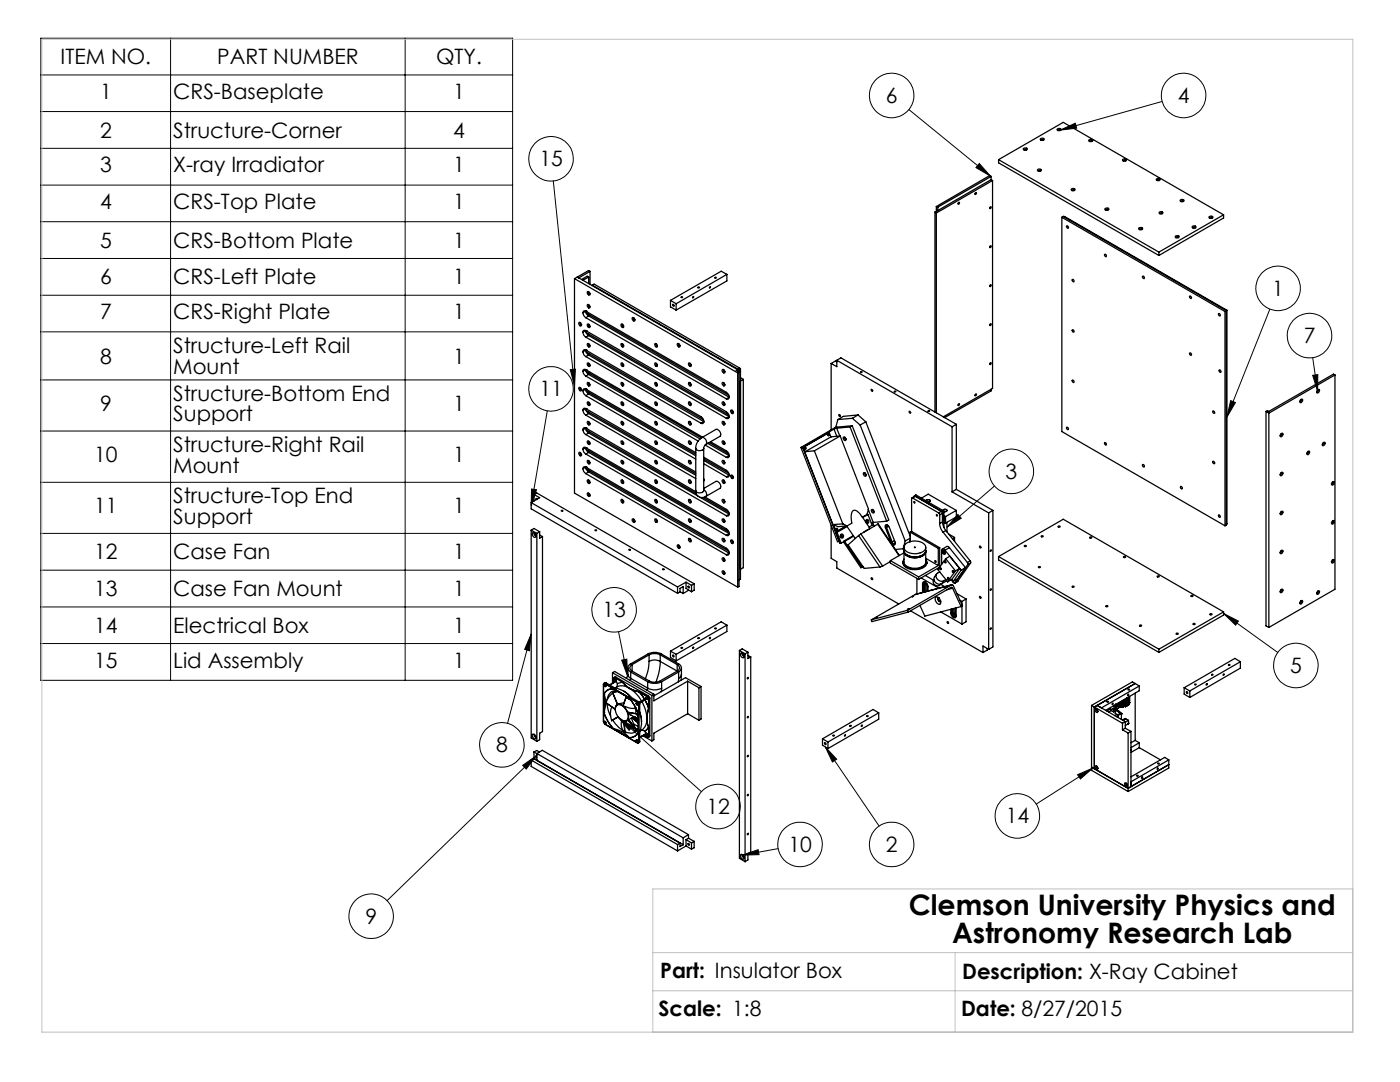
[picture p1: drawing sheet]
<svg xmlns="http://www.w3.org/2000/svg" width="279mm" height="216mm" viewBox="0 0 279 216" stroke-linecap="round" stroke-linejoin="round" font-family="sans-serif">
<defs><g id="words">
<g font-size="5.6">
<text x="181.4" y="182.5">Clemson University Physics and</text>
<text x="190" y="188.2">Astronomy Research Lab</text>
</g>
<g font-size="4.2">
<text x="12.1" y="12.8">ITEM NO.</text>
<text x="43.4" y="12.8">PART NUMBER</text>
<text x="87" y="12.8">QTY.</text>
<text x="20" y="19.7">1</text>
<text x="34.6" y="19.7">CRS-Baseplate</text>
<text x="90.4" y="19.7">1</text>
<text x="176.8" y="20.5">6</text>
<text x="235.1" y="20.5">4</text>
<text x="20" y="27.4">2</text>
<text x="34.6" y="27.4">Structure-Corner</text>
<text x="90.4" y="27.4">4</text>
<text x="20" y="34.4">3</text>
<text x="34.6" y="34.4">X-ray Irradiator</text>
<text x="90.4" y="34.4">1</text>
<text x="107.7" y="33.2">15</text>
<text x="20" y="41.7">4</text>
<text x="34.6" y="41.7">CRS-Top Plate</text>
<text x="90.4" y="41.7">1</text>
<text x="20" y="49.4">5</text>
<text x="34.6" y="49.4">CRS-Bottom Plate</text>
<text x="90.4" y="49.4">1</text>
<text x="20" y="56.8">6</text>
<text x="34.6" y="56.8">CRS-Left Plate</text>
<text x="90.4" y="56.8">1</text>
<text x="253.9" y="59">1</text>
<text x="20" y="63.7">7</text>
<text x="34.6" y="63.7">CRS-Right Plate</text>
<text x="90.4" y="63.7">1</text>
<text x="34.6" y="70.5">Structure-Left Rail</text>
<text x="260.2" y="68.5">7</text>
<text x="20" y="72.5">8</text>
<text x="34.6" y="74.6">Mount</text>
<text x="90.4" y="72.5">1</text>
<text x="20" y="82">9</text>
<text x="34.6" y="80">Structure-Bottom End</text>
<text x="90.4" y="82">1</text>
<text x="107.7" y="79.1">11</text>
<text x="34.6" y="84.1">Support</text>
<text x="18.8" y="92.3">10</text>
<text x="34.6" y="90.2">Structure-Right Rail</text>
<text x="34.6" y="94.3">Mount</text>
<text x="90.4" y="92.3">1</text>
<text x="200.7" y="95.6">3</text>
<text x="34.6" y="100.4">Structure-Top End</text>
<text x="18.8" y="102.5">11</text>
<text x="34.6" y="104.5">Support</text>
<text x="90.4" y="102.5">1</text>
<text x="18.8" y="111.6">12</text>
<text x="34.6" y="111.6">Case Fan</text>
<text x="90.4" y="111.6">1</text>
<text x="18.8" y="119">13</text>
<text x="34.6" y="119">Case Fan Mount</text>
<text x="90.4" y="119">1</text>
<text x="120.2" y="123.2">13</text>
<text x="18.8" y="126.3">14</text>
<text x="34.6" y="126.3">Electrical Box</text>
<text x="90.4" y="126.3">1</text>
<text x="18.8" y="133.2">15</text>
<text x="34.6" y="133.2">Lid Assembly</text>
<text x="90.4" y="133.2">1</text>
<text x="257.5" y="134.3">5</text>
<text x="99" y="150.1">8</text>
<text x="141" y="162.4">12</text>
<text x="200.7" y="164.3">14</text>
<text x="157.3" y="170">10</text>
<text x="176.8" y="170">2</text>
<text x="72.9" y="184.3">9</text>
<text x="131.7" y="195.1">Part: Insulator Box</text>
<text x="192" y="195.3">Description: X-Ray Cabinet</text>
<text x="131.4" y="202.8">Scale: 1:8</text>
<text x="191.8" y="202.8">Date: 8/27/2015</text>
</g>
</g></defs>
<g fill="none" stroke="#000" stroke-width=".2">
<path d="M8.1 7.6h94.2v128.1h-94.2zM8.1 15h94.2M34 7.6v128.1M80.9 7.6v128.1M8.1 22.3h94.2M8.1 29.6h94.2M8.1 36.9h94.2M110.4 36.1l4.3 40.9M181.4 21.9l16.3 13.2M195.4 32.6l2.3 2.5-2.9-1.7zM211.6 26l3-1.4 .3 1zM231.9 20.2l-20.3 5.8"/>
<path d="M8.1 44.2h94.2M8.1 51.6h94.2M8.1 58.9h94.2M8.1 66.2h94.2M8.1 75.8h94.2M113.8 73.8l1-.1-.1 3.3zM245.6 79.9l1 .4-1.7 2.9zM253.4 61.7l-8.5 21.5M262 74.9l1-.1v3.3zM262 71.4l1 6.7M8.1 86h94.2M8.1 96.2h94.2"/>
<path d="M106.1 97.6l1 .1-1.1 3.2zM109.2 82l-3.2 18.9M198.5 97l-9.5 8.2M8.1 106.4h94.2M8.1 113.8h94.2M191.2 102.7l.6 .7-2.8 1.8zM8.1 121.1h94.2M8.1 128.4h94.2M106 126.5l-.3 3.4-1-.3zM106 126.5l-4.7 17.9M123.4 126l1.8 8.9M124.1 131.7l1-.2 .1 3.4z"/>
<path d="M244.2 122.4l3 1.5-.6 .8zM244.2 122.4l10.8 7.8M104.3 152.7l2.7-1.9-2 2.7zM107 150.8l-29.7 28.9M123.4 143.2l2.8 1.8-.6 .7zM123.4 143.2l16.6 14.8M164.7 149l2.3 2.5-.9 .5zM164.7 149l10.7 15.8M215.1 154.6l3-1.4-2.5 2.2zM218.1 153.2l-11.3 7.2M148.1 170.6l3.2-1.1 .2 1zM155.3 169.3l-7.2 1.3"/>
<circle cx="178" cy="19" r="4.4"/>
<circle cx="236.2" cy="19" r="4.4"/>
<circle cx="110" cy="31.7" r="4.4"/>
<circle cx="255.1" cy="57.5" r="4.4"/>
<circle cx="110" cy="77.6" r="4.4"/>
<circle cx="261.3" cy="67" r="4.4"/>
<circle cx="201.8" cy="94" r="4.4"/>
<circle cx="122.6" cy="121.7" r="4.4"/>
<circle cx="258.6" cy="132.8" r="4.4"/>
<circle cx="100.2" cy="148.6" r="4.4"/>
<circle cx="143.3" cy="160.9" r="4.4"/>
<circle cx="159.7" cy="168.5" r="4.4"/>
<circle cx="178" cy="168.5" r="4.4"/>
<circle cx="203" cy="162.8" r="4.4"/>
<circle cx="74.1" cy="182.8" r="4.4"/>
</g>
<path d="M8.4 7.8h261.6v198.2h-261.6zM270 177.4h-139.7v28.6M130.3 190.1h139.7M130.3 197.7h139.7M190.6 190.1v15.9" fill="none" stroke="#c0c0c0" stroke-width=".2"/>
<path d="M195.4 32.6l2.3 2.5-2.9-1.7zM211.6 26l3-1.4 .3 1zM262 74.9l1-.1v3.3zM245.6 79.9l1 .4-1.7 2.9zM191.2 102.7l.6 .7-2.8 1.8zM244.2 122.4l3 1.5-.6 .8zM215.1 154.6l3-1.4-2.5 2.2zM164.7 149l2.3 2.5-.9 .5zM148.1 170.6l3.2-1.1 .2 1zM104.3 152.7l2.7-1.9-2 2.7zM123.4 143.2l2.8 1.8-.6 .7zM124.1 131.7l1-.2 .1 3.4zM106 126.5l-.3 3.4-1-.3zM106.1 97.6l1 .1-1.1 3.2zM113.8 73.8l1-.1-.1 3.3z" fill="#000"/>
<g fill="none" stroke="#000" stroke-width=".25">
<path d="M194.7 38.4h.1a.18 .18 0 0 1 0 .3 .18 .18 0 0 1-.2 0zM197.8 35.8l-10.7 6.2M197.8 35.8l.3 .2M197.8 35.2v.6M197.8 35.2l-10.7 6.1M197.8 35.2l-.3-.2-10.6 6.2M198.1 36l-11.2 6.5M198.1 36v41.5l-9.9 5.7M199.3 31.9v.6l32 18.5M199.3 31.9l32 18.4M199.3 31.9l12.9-7.5 32 18.5M204.3 29.6a.38 .38 0 0 1 .4-.1 .38 .38 0 0 1 .3 .4 .38 .38 0 0 1-.5 .1 .38 .38 0 0 1-.2-.4z"/>
<path d="M204.4 30l.2-.2 .2 .2M207.1 33.8a.35 .35 0 0 1 .4-.1 .35 .35 0 0 1 .3 .4 .35 .35 0 0 1-.5 .1 .35 .35 0 0 1-.2-.4zM207.2 34.1l.2-.1 .2 .1M207.6 27.7a.37 .37 0 0 1 .5-.2 .37 .37 0 0 1 .2 .4 .42 .42 0 0 1-.7-.2zM207.8 28l.2-.2 .2 .2M211 25.7a.38 .38 0 0 1 .5-.1 .38 .38 0 0 1 .2 .4 .38 .38 0 0 1-.4 .1 .38 .38 0 0 1-.3-.4zM211.1 26l.2-.1 .3 .1M213.8 37.8a.37 .37 0 0 1 .4-.2 .37 .37 0 0 1 .3 .4 .4 .4 0 0 1-.4 .1 .4 .4 0 0 1-.3-.3zM214 38l.1-.1 .3 .1M217.3 28a.39 .39 0 0 1 .4-.2 .39 .39 0 0 1 .3 .4 .44 .44 0 0 1-.7-.2zM217.5 28.2l.2-.1 .2 .1M224 31.9a.37 .37 0 0 1 .5-.2 .37 .37 0 0 1 .2 .4 .42 .42 0 0 1-.7-.2z"/>
<path d="M224.2 32.1l.2-.1 .2 .1M230.8 35.8a.34 .34 0 0 1 .4-.3 .34 .34 0 0 1 .2 .5h-.5zM230.9 36l.2-.1 .3 .1M235.5 40a.39 .39 0 0 1 .5-.2 .39 .39 0 0 1 .3 .3 .44 .44 0 0 1-.8-.1zM114.7 55.6l32.5 18.8M114.7 55.6v42.8l32.5 18.8M115.2 55.3l-.5 .3M115.2 55.3l32 18.5M117.2 58.2a.43 .43 0 0 1 .5 .2 .43 .43 0 0 1 0 .5 .47 .47 0 0 1-.5-.7zM117.5 55.3v1.3M117.5 55.3l-.3-.2-1.1 .7M117.5 55.3l-1.2 .6"/>
<path d="M117.5 58.2v.4h.2M117.8 54.2l-2.3 1.3-.3-.2M117.8 54.2v2.5M117.8 54.2l-.3-.2-2.3 1.3M118.2 56.9l29 16.7M118.2 56.9l-.1 .1M118.2 56.9l.4-.2 29 16.7M133.8 59.9v1.3l1.1 .7M133.8 59.9l1.1 .7M139.3 57.3h.2l.1 .1zM145.1 54.8v1.3l-10.2 5.8M145.1 54.8l-10.2 5.8"/>
<path d="M145.1 54.8l-1.2-.7-10.1 5.8M186.6 42.3v39.9M186.6 42.3l.3 .2M186.9 41.2v1M186.9 42.5v39.9M186.9 41.2l.2 .1M187.1 42l-.5 .3M187.1 41.3v.7M191.3 40.4h.2l-.2 .3h-.1zM197.6 49.1l.1-.1a.16 .16 0 0 1 .1 .3 .16 .16 0 0 1-.3 0zM197.6 56.9h.2l-.1 .3h-.2zM211.9 43.4l32.6 18.8"/>
<path d="M211.9 43.4v42.7l32.6 18.8M212.2 43.2h.3l32.4 18.7M212.2 43.2l-.3 .2M212.2 43.2l32.6 18.8M212.9 45a.26 .26 0 0 1 .3 .2 .26 .26 0 0 1-.2 .3l-.2-.3zM214 55.7a.26 .26 0 0 1 .3 .2 .26 .26 0 0 1-.1 .3l-.2-.3zM220.5 50.7a.24 .24 0 0 1 .3 .2 .24 .24 0 0 1-.2 .3l-.2-.3zM220.6 41.6a.38 .38 0 0 1 .4-.1 .38 .38 0 0 1 .2 .4 .38 .38 0 0 1-.4 .1 .38 .38 0 0 1-.2-.4zM220.7 41.9l.2-.1 .2 .1M227.3 45.5a.38 .38 0 0 1 .4-.1 .38 .38 0 0 1 .3 .4 .38 .38 0 0 1-.5 .1 .38 .38 0 0 1-.2-.4zM227.4 45.8l.1-.1 .4 .1M228 55.1a.27 .27 0 0 1 .4 .1 .27 .27 0 0 1-.1 .4l-.2-.1z"/>
<path d="M231.3 50.3v.7M231.4 42.3a.35 .35 0 0 1 .4-.1 .35 .35 0 0 1 .2 .4 .35 .35 0 0 1-.4 .1 .35 .35 0 0 1-.2-.4zM231.5 42.7l.1-.2 .3 .2M234.6 47.1a.38 .38 0 0 1 .4-.1 .38 .38 0 0 1 .3 .4 .38 .38 0 0 1-.5 .1 .38 .38 0 0 1-.2-.4zM234.7 47.4l.2-.1 .3 .1M235.7 40.2l.1-.1 .3 .1M237.5 59.1a.26 .26 0 0 1 .3 .1 .26 .26 0 0 1-.2 .3l-.2-.3zM237.9 45.2a.37 .37 0 0 1 .5-.2 .37 .37 0 0 1 .2 .4 .42 .42 0 0 1-.7-.2zM238.1 45.5l.2-.2 .2 .2M241.3 43.3a.39 .39 0 0 1 .4-.2 .39 .39 0 0 1 .3 .4 .46 .46 0 0 1-.7-.2zM241.4 43.5l.3-.1 .2 .1M244.2 42.9v.6l-12.9 7.5"/>
<path d="M244.2 42.9l-12.9 7.4M115.5 77.3a.39 .39 0 0 1 .5 .2 .39 .39 0 0 1-.1 .5l-.3-.2zM115.5 64.4a.39 .39 0 0 1 .5 .2 .39 .39 0 0 1-.1 .5l-.3-.3zM115.9 64.4l-.1 .3 .3 .1M115.9 77.4l-.1 .2 .3 .1M116.3 62.4a1.11 1.11 0 0 0 .6 1M116.3 70.2l.2 .5 .4 .5M116.3 66.3a1.11 1.11 0 0 0 .6 1M116.3 74.1l.2 .5 .4 .4M116.3 78a1.11 1.11 0 0 0 .6 1M116.9 62.1h.1M116.9 66h.1"/>
<path d="M116.9 69.8h.1M116.9 73.8h.1M116.9 77.6h.1M116.9 62.1l28.1 16.2 .3 .3 .2 .7M116.9 62.1a.34 .34 0 0 0-.4-.1 .34 .34 0 0 0-.2 .4M116.9 69.8a.34 .34 0 0 0-.4 0 .34 .34 0 0 0-.2 .4M116.9 69.8l23 13.3 .3 .3 .3 .7M116.9 66l28.1 16.2 .3 .4 .2 .5M116.9 66a.34 .34 0 0 0-.4-.1 .34 .34 0 0 0-.2 .4M116.9 73.8a.34 .34 0 0 0-.4-.1 .34 .34 0 0 0-.2 .4M116.9 77.6a.34 .34 0 0 0-.4 0 .34 .34 0 0 0-.2 .4M116.9 62.1a1 1 0 0 0 .6 .9"/>
<path d="M116.9 66a1.11 1.11 0 0 0 .6 1M116.9 69.8a1.11 1.11 0 0 0 .6 1M116.9 73.8l.2 .5 .4 .4M116.9 77.6a1 1 0 0 0 .6 1M116.9 63.4l28.1 16.2M116.9 71.2l23 13.3M116.9 67.3l28.1 16.2M116.9 75l22.4 13M116.9 73.8l23.3 13.4M116.9 79l22 12.6M116.9 77.6l22 12.7M116.9 62.1l-.6 .3"/>
<path d="M116.9 66l-.6 .3M116.9 69.8l-.6 .4M116.9 73.8l-.6 .3M116.9 77.6l-.6 .4M117 62.4l28.5 16.5M117 66.4l28.5 16.4M117 70.2l23.4 13.5M117 74.1l23 13.3M117 78l21.9 12.6M117.2 72.5a.43 .43 0 0 1 .5 .2 .43 .43 0 0 1 0 .4 .47 .47 0 0 1-.5-.6zM117.2 68.6a.38 .38 0 0 1 .5 .2 .38 .38 0 0 1-.2 .5l-.2-.3zM117.2 64.7a.37 .37 0 0 1 .5 .2 .37 .37 0 0 1-.2 .5l-.2-.2z"/>
<path d="M117.3 76.3a.41 .41 0 0 1 .4 .3 .41 .41 0 0 1-.2 .4 .54 .54 0 0 1-.2-.7zM117.3 60.7a.41 .41 0 0 1 .4 .3 .41 .41 0 0 1-.2 .5 .54 .54 0 0 1-.2-.8zM117.5 62.7v.3M117.5 66.6v.4M117.5 70.5v.3M117.5 74.4v.3M117.5 78.3v.3M117.5 63l-.6 .4M117.5 63l28 16.3M117.5 67l-.6 .3M117.5 67l28 16.1M117.5 74.7l-.6 .3"/>
<path d="M117.5 74.7l22.2 12.9M117.5 70.8l-.6 .4M117.5 70.8l23 13.3M117.5 78.6l-.6 .4M117.5 78.6l21.4 12.3M117.5 60.8v.4h.2M117.5 64.7v.4h.2M117.5 68.6v.3l.2 .1M117.5 72.5v.3h.2M117.5 76.4v.3l.2 .1M124 72.5a.43 .43 0 0 1 .4 .2 .43 .43 0 0 1 0 .4 .47 .47 0 0 1-.4-.6zM124 68.6a.38 .38 0 0 1 .4 .2 .38 .38 0 0 1-.1 .5l-.3-.3z"/>
<path d="M124 64.7a.37 .37 0 0 1 .4 .2 .37 .37 0 0 1-.1 .5l-.3-.2zM124 76.3a.41 .41 0 0 1 .4 .3 .41 .41 0 0 1-.1 .4 .54 .54 0 0 1-.3-.7zM124.2 64.7l.1 .4h.2M124.2 68.6l.1 .3 .2 .1M124.2 72.5l.1 .3h.2M124.2 76.4v.3l.3 .1M126.2 63.4a.39 .39 0 0 1 .4 .2 .39 .39 0 0 1-.1 .5l-.2-.2zM126.5 63.4v.3l.2 .1M130.7 76.3a.42 .42 0 0 1 .4 .3 .42 .42 0 0 1-.1 .4 .54 .54 0 0 1-.3-.7zM130.7 72.4a.4 .4 0 0 1 .4 .3 .4 .4 0 0 1-.1 .4 .49 .49 0 0 1-.3-.7zM130.7 68.5a.4 .4 0 0 1 .4 .3 .4 .4 0 0 1-.1 .5 .51 .51 0 0 1-.3-.8zM131 68.6v.3l.2 .1"/>
<path d="M131 72.5v.3h.2M131 76.4v.3l.2 .1M134.3 60.7l.1 .1 .1 .3-.2-.1zM134.9 60.6v1.3M135.2 68.6a.39 .39 0 0 1 .4 .2 .39 .39 0 0 1-.1 .5l-.2-.3zM135.5 68.6v.3l.2 .1M137.4 72.5a.38 .38 0 0 1 .5 .1 .38 .38 0 0 1-.1 .5l-.4-.3zM137.5 76.3a.42 .42 0 0 1 .4 .3 .42 .42 0 0 1-.1 .4 .48 .48 0 0 1-.3-.7zM137.7 72.5l.1 .3h.1M137.7 76.4v.3l.2 .1M144.1 73.8a.39 .39 0 0 1 .5 .2 .39 .39 0 0 1-.1 .4l-.3-.2zM144.2 76.3a.42 .42 0 0 1 .4 .3 .42 .42 0 0 1-.1 .4 .48 .48 0 0 1-.3-.7z"/>
<path d="M144.5 73.8v.3l.2 .1M144.5 76.4v.3l.2 .1M145.5 79.3a.35 .35 0 0 1-.2 .3 .35 .35 0 0 1-.3 0M145.5 79.3l-.5 .3M147.2 73.8l.6 .3-.3 .1M147.2 73.6v.5M147.2 74.4v42.8M147.2 73.8l-.3 .1 .6 .3M147.5 74.2l-.3 .2M147.5 74.2v42.8l-.3 .2M147.6 73.4l-.4 .2M147.6 73.4l.2 .2"/>
<path d="M147.8 73.6v42l-.3 .1M147.8 73.6l-.5 .2M147.8 75.4l.5 .3M148.3 75.7l-.5 .3M148.3 75.7v37.6l-.5 .3M165.9 72.5v13.3M167 71.9v1.3l-1.1-.7M167 71.9l23 13.3M167 71.9l.8-.5 23.1 13.3M167 72.2l-.3-.2-.8 .5M171.7 74.2h.3v.1zM173.8 77.7l.3 .1v.3h-.1z"/>
<path d="M178.5 78.1h.3l-.2 .1zM194.7 78.6h.1a.18 .18 0 0 1 0 .3 .18 .18 0 0 1-.2 0zM197.6 64.7l.1-.1a.16 .16 0 0 1 .1 .2 .16 .16 0 0 1-.3 .1zM197.6 72.4h.2l-.1 .3h-.2zM197.8 77.6v.4l-9.3 5.3M214 65.8a.27 .27 0 0 1 .3 .2 .27 .27 0 0 1-.1 .3l-.2-.2zM214 75.9a.23 .23 0 0 1 .3 .1 .23 .23 0 0 1-.1 .3zM237.4 70.4a.23 .23 0 0 1 .3 .2 .23 .23 0 0 1-.1 .3zM244.5 62.2v42.7M244.8 62l-.3 .2M244.8 62v42.8M244.9 61.9l-.1 .1"/>
<path d="M244.9 61.9v42.7l-.1 .2M259.6 79.7v.3l-.2 .1M259.6 79.7h.2a.36 .36 0 0 1 .1 .4 .36 .36 0 0 1-.4 .2l-.1-.1zM263 77.8l.1-.1a.32 .32 0 0 1 .3 .3 .32 .32 0 0 1-.3 .4h-.1a.36 .36 0 0 1-.2-.3 .36 .36 0 0 1 .2-.3zM263 77.8v.3h-.2M266.4 74.8l-.3-.2-12.9 7.5-.3-.1-.2 .1M266.4 74.8l-13.2 7.6M266.4 74.8v42.8l-13.2 7.6M106.6 98.7l1.1 .6-1.7 1M106.6 98.7l.5-.3 31.4 18.1M106.6 98.7v1.2M107.2 99.6l-.2-.2v.3"/>
<path d="M115.6 90.2a.42 .42 0 0 1 .4 .3 .42 .42 0 0 1-.1 .5 .48 .48 0 0 1-.3-.8zM115.9 90.3l-.1 .3 .3 .1M116.3 81.8a1.11 1.11 0 0 0 .6 1M116.3 85.8l.2 .5 .4 .4M116.3 89.6l.2 .6 .4 .4M116.3 93.5a1.11 1.11 0 0 0 .6 1M116.9 81.5h.1M116.9 85.4h.1M116.9 89.3h.1M116.9 93.2h.1M116.9 81.5a.34 .34 0 0 0-.4 0 .34 .34 0 0 0-.2 .3M116.9 85.4a.34 .34 0 0 0-.4 0 .34 .34 0 0 0-.2 .4"/>
<path d="M116.9 89.3l28.1 16.2 .3 .3 .2 .7M116.9 89.3a.33 .33 0 0 0-.4-.1 .33 .33 0 0 0-.2 .4M116.9 93.2l28.1 16.2 .3 .3 .2 .7M116.9 93.2a.34 .34 0 0 0-.4 0 .34 .34 0 0 0-.2 .3M116.9 81.5a1.11 1.11 0 0 0 .6 1M116.9 85.4a1.11 1.11 0 0 0 .6 1M116.9 89.3l.2 .6 .4 .4M116.9 93.2l.1 .4 .5 .6M116.9 82.8l22 12.7M116.9 81.5l22 12.7M116.9 86.7l28.1 16.2M116.9 85.4l22 12.7"/>
<path d="M116.9 90.6l28.1 16.2M116.9 94.5l28.1 16.2M116.9 81.5l-.6 .3M116.9 85.4l-.6 .4M116.9 89.3l-.6 .3M116.9 93.2l-.6 .3M117 81.9l21.9 12.6M117 85.8l21.9 12.7M117 89.7l28.5 16.4M117 93.6l28.5 16.4M117.2 98.4a.43 .43 0 0 1 .5 .2 .43 .43 0 0 1 0 .5 .47 .47 0 0 1-.5-.7zM117.2 88a.43 .43 0 0 1 .5 .2 .43 .43 0 0 1 0 .5 .47 .47 0 0 1-.5-.7z"/>
<path d="M117.2 84.1a.38 .38 0 0 1 .5 .2 .38 .38 0 0 1-.2 .5l-.2-.2zM117.3 95.7a.41 .41 0 0 1 .4 .3 .41 .41 0 0 1-.2 .5 .54 .54 0 0 1-.2-.8zM117.3 91.9a.41 .41 0 0 1 .4 .2 .41 .41 0 0 1-.2 .5 .54 .54 0 0 1-.2-.7zM117.3 80.2a.41 .41 0 0 1 .4 .2 .41 .41 0 0 1-.2 .5 .54 .54 0 0 1-.2-.7zM117.5 82.2v.3M117.5 86.1v.3M117.5 90v.3M117.5 93.8v.4M117.5 86.4l-.6 .3M117.5 86.4l21.8 12.6M117.5 82.5l-.6 .3M117.5 82.5l21.4 12.3"/>
<path d="M117.5 90.3l-.6 .3M117.5 90.3l28 16.2M117.5 94.2l-.6 .3M117.5 94.2l28 16.2M117.5 80.3v.3h.2M117.5 84.2v.3h.2M117.5 88.1v.3h.2M117.5 91.9v.3l.2 .1M117.5 95.8v.4h.2M117.5 98.4v.3l.2 .1M124 99.7a.38 .38 0 0 1 .4 .2 .38 .38 0 0 1-.1 .5l-.3-.2zM124 88a.43 .43 0 0 1 .4 .2 .43 .43 0 0 1 0 .5 .47 .47 0 0 1-.4-.7z"/>
<path d="M124 84.1a.38 .38 0 0 1 .4 .2 .38 .38 0 0 1-.1 .5l-.3-.2zM124 95.7a.41 .41 0 0 1 .4 .3 .41 .41 0 0 1-.1 .5 .54 .54 0 0 1-.3-.8zM124 91.9a.39 .39 0 0 1 .4 .2 .39 .39 0 0 1-.1 .5 .49 .49 0 0 1-.3-.7zM124 80.2a.41 .41 0 0 1 .4 .2 .41 .41 0 0 1-.1 .5 .54 .54 0 0 1-.3-.7zM124.2 80.3l.1 .3h.2M124.2 84.2l.1 .3h.2M124.2 88.1l.1 .3h.2M124.2 91.9v.3l.3 .1M124.2 95.8l.1 .4h.2M124.2 99.7l.1 .3 .2 .1M130.7 99.7a.38 .38 0 0 1 .4 .2 .38 .38 0 0 1-.1 .5l-.3-.2zM130.7 88a.38 .38 0 0 1 .4 .2 .38 .38 0 0 1-.1 .5l-.3-.2z"/>
<path d="M130.7 84.1a.38 .38 0 0 1 .4 .2 .38 .38 0 0 1-.1 .5l-.3-.2zM130.7 95.7a.42 .42 0 0 1 .4 .3 .42 .42 0 0 1-.1 .5 .54 .54 0 0 1-.3-.8zM130.7 91.9a.4 .4 0 0 1 .4 .2 .4 .4 0 0 1-.1 .5 .49 .49 0 0 1-.3-.7zM130.7 80.2a.42 .42 0 0 1 .4 .3 .42 .42 0 0 1-.1 .4 .54 .54 0 0 1-.3-.7zM131 80.3v.3h.2M131 84.2v.3h.2M131 88.1v.3h.2M131 91.9v.3l.2 .1M131 95.8v.4h.2M131 99.7v.3l.2 .1M137.4 99.7a.38 .38 0 0 1 .5 .2 .38 .38 0 0 1-.1 .5l-.3-.2zM137.4 88a.38 .38 0 0 1 .5 .2 .38 .38 0 0 1-.1 .5l-.4-.3z"/>
<path d="M137.4 84.1a.38 .38 0 0 1 .5 .2 .38 .38 0 0 1-.1 .5l-.3-.2zM137.5 95.7a.42 .42 0 0 1 .4 .3 .42 .42 0 0 1-.1 .5 .48 .48 0 0 1-.3-.8zM137.5 91.9a.4 .4 0 0 1 .4 .2 .4 .4 0 0 1-.1 .5 .45 .45 0 0 1-.3-.7zM137.5 80.2a.42 .42 0 0 1 .4 .3 .42 .42 0 0 1-.1 .4 .48 .48 0 0 1-.3-.7zM137.7 80.3l.1 .3h.1M137.7 84.2l.1 .3h.1M137.7 88.1l.1 .3h.1M137.7 91.9l.1 .4h.1M137.7 95.8l.1 .4h.1M137.7 99.7l.1 .3 .1 .1M138.9 97.9a1.27 1.27 0 0 0 .6 1.2 1.27 1.27 0 0 0 1.4 0M138.9 89.5a.92 .92 0 0 0 1.5 0"/>
<path d="M138.9 97.9a.92 .92 0 0 0 1.5 0M138.9 89.5v8.4M139.7 99.2l5.8 3.4M140.1 87.3a2.52 2.52 0 0 0-1.2 2.2M140.1 87.3l2.8-1.6a.92 .92 0 0 1 .8 1.4l-2.8 1.6M140.1 87.3a.9 .9 0 0 1 .8 1.4M140.3 99.3l5.2 2.9M140.4 97.9h.1M140.4 97.5l2.5-1.4a.92 .92 0 0 1 .8 1.3l-2.8 1.7M140.4 91.2l4.7 2.7 .4 .9M140.4 95.5l.1 .3M140.4 97.7a.94 .94 0 0 1 .5 1.4"/>
<path d="M140.4 89.5v8.4M140.4 91.5l5.1 2.9M140.4 92.5l4.6 2.6M140.4 91.9l5.1 2.9M140.4 95.7l.1 .1M140.5 84.1a.35 .35 0 0 1-.2 .4 .35 .35 0 0 1-.4 0M140.5 95.8l-.1 .2M140.5 84.1l-.6 .4M140.5 95.8h-.1M140.7 99.2l4.5 2.6 .3 .8M140.7 88.8l4.3 2.5M140.9 88.7l-.5 .8"/>
<path d="M141.3 88.5l4.2 2.4M141.5 88.3l4 2.3M141.8 88.2l3.3 1.8 .4 .9M144.1 99.7a.39 .39 0 0 1 .5 .2 .39 .39 0 0 1-.1 .5l-.3-.2zM144.1 88a.39 .39 0 0 1 .5 .2 .39 .39 0 0 1-.1 .5l-.4-.3zM144.1 84.1a.39 .39 0 0 1 .5 .2 .39 .39 0 0 1-.1 .5l-.3-.2zM144.2 95.7a.42 .42 0 0 1 .4 .3 .42 .42 0 0 1-.1 .5 .48 .48 0 0 1-.3-.8zM144.2 91.9a.4 .4 0 0 1 .4 .2 .4 .4 0 0 1-.1 .5 .45 .45 0 0 1-.3-.7zM144.2 80.2a.42 .42 0 0 1 .4 .3 .42 .42 0 0 1-.1 .4 .48 .48 0 0 1-.3-.7zM144.5 80.3v.3h.2M144.5 84.2v.3h.2M144.5 88.1v.3h.2"/>
<path d="M144.5 91.9v.4h.2M144.5 95.8v.4h.2M144.5 99.7v.3l.2 .1M145.5 83.1a.35 .35 0 0 1-.2 .4 .35 .35 0 0 1-.3 0M145.5 90.9a.35 .35 0 0 1-.1 .4 .35 .35 0 0 1-.4 0M145.5 94.8a.35 .35 0 0 1-.2 .4 .35 .35 0 0 1-.3-.1M145.5 83.1l-.5 .4M145.5 90.9l-.5 .4M145.5 94.8l-.5 .3M145.8 94.8a.39 .39 0 0 1 .5 .2 .39 .39 0 0 1-.1 .5l-.3-.2zM145.9 81.8a.42 .42 0 0 1 .4 .3 .42 .42 0 0 1-.1 .4 .48 .48 0 0 1-.3-.7zM146.2 81.9l-.1 .3 .3 .1"/>
<path d="M146.2 94.9l-.1 .2 .3 .1M159.8 89.3l7.3 18.8h.4M160.2 89.3l7.4 19.1h.3M160.2 89.3h-.4M160.3 89.4l6.4 16.5M160.3 89.4h.1M160.4 89.2l-.1 .2M160.4 89.2h.1M160.4 89.4l.3 .7M160.5 89.2l-.1 .2M160.6 89.3l.2 .1-.1 .2M160.7 89.3v.3"/>
<path d="M162.5 90l-1.8 .1M162.5 90l5.7 14.5M165.3 86.6v.3v-.3M165.3 86.4h.1M165.3 86.4l-4.9 2.8M165.4 86.4h.1l.3 .8M165.4 86.4l-4.9 2.8M165.8 87.2l-5.1 2.9M166.4 85.6l-6.2 3.7M166.4 85.6l.6 1.5M167 85.4l-.6 .2M167 85.4l.6 1.6"/>
<path d="M167.2 83.7l-.4 1.6M167.7 87l-1.9 .2M167.7 87l-5.2 3M167.7 87l5.6 14.6-.3 1.1-.9 .5M168.3 87.2a.39 .39 0 0 1 .5 .2 .39 .39 0 0 1-.1 .5l-.3-.2zM168.6 87.3a.22 .22 0 0 0 0 .2 .22 .22 0 0 0 .2 .1M169.7 85.2l-2.7 .2M169.7 85.2l7.3 18.8M170.1 84.9l-3.4 .4-6.9 4M170.1 84.9l-.4 .3M170.1 84.9l7.3 18.9-.4 .2M170.1 83.5l1.6 1.3"/>
<path d="M170.1 83.5l-2.9 .2M171.2 82.8l-1.1 .7M171.2 82.8l1.6 1.4M171.2 82.8l-2.9 .3-1.1 .6M171.7 84.8l9 23.2M172.4 94.3a.42 .42 0 0 1 .4 .3 .42 .42 0 0 1-.1 .4 .48 .48 0 0 1-.3-.7zM172.6 94.4v.2l.3 .2M172.8 84.2l-1.1 .6M172.8 84.2l8.8 22.8M181.4 82.1h.2l.1 .3zM182.1 99.4h-.2v6.6M182.1 99.4l5.2 2.9"/>
<path d="M182.5 98.9l5.6 3.3M182.5 98.9l.3-.2 5.6 3.3M182.5 98.9v.2M182.7 99l-.7 .3M182.7 99l-.6 .4M182.7 99l5.2 3M183.9 99.4l1.3-.8 5.7 3.2M184.9 99.9a.39 .39 0 0 1 .4-.2 .39 .39 0 0 1 .3 .3l-.4 .2M185.2 82l.3 .1h-.3zM190 85.2v12.9M190 98.1l7.3 4.2M190.9 84.7v12.9"/>
<path d="M190.9 84.7l-.9 .5M190.9 97.6l-.9 .5M190.9 97.6l7.3 4.2M191.3 80.6h.2l-.2 .3h-.1zM212.9 85.2a.26 .26 0 0 1 .3 .2 .26 .26 0 0 1-.2 .3l-.2-.3zM220.5 88.3a.26 .26 0 0 1 .3 .2 .26 .26 0 0 1-.2 .3l-.2-.4zM228.1 92.7a.26 .26 0 0 1 .3 .2 .26 .26 0 0 1-.2 .3l-.2-.3zM235.6 97a.33 .33 0 0 1 .3 .2 .33 .33 0 0 1 0 .4l-.3-.2zM252.7 82.1l.5 .3M252.7 82.1v42.8l.5 .3M253.2 82.4v42.8M255.6 94.4l.2-.2a.35 .35 0 0 1 .2 .5 .35 .35 0 0 1-.5 .2z"/>
<path d="M255.7 86.5h.1a.32 .32 0 0 1 .3 .3 .32 .32 0 0 1-.3 .3l-.1 .1a.36 .36 0 0 1-.2-.4 .36 .36 0 0 1 .2-.3zM255.7 86.5v.3l-.2 .1M255.7 94.3v.2l-.2 .2M261 90.1l.1 .2-.3 .2M261.1 90.1v-.1a.32 .32 0 0 1 .3 .3 .32 .32 0 0 1-.3 .4 .34 .34 0 0 1-.3-.3 .34 .34 0 0 1 .3-.3zM264 88.4a.26 .26 0 0 1 .4-.1 .26 .26 0 0 1 0 .4l-.5 .2zM264.1 88.3v.3l-.2 .1M265.9 96.2l.2-.1a.36 .36 0 0 1 .1 .5 .36 .36 0 0 1-.4 .2zM265.9 96.2v.3h-.2M106 100.3l29.2 16.8M106 100.3v1.2l29.2 16.9M106 105.8v41.4l1.1 .7"/>
<path d="M106 105.8l.6-.4 1.1 .7M106 105.8l1.1 .6M106.3 106.4a.5 .5 0 0 1 .6 .2 .5 .5 0 0 1-.2 .6 .77 .77 0 0 1-.4-.8zM106.7 106.4a.28 .28 0 0 0 0 .3 .28 .28 0 0 0 .3 .2M107.1 106.4v41.5M107.7 106.8l.6 .3M107.7 106.1l-.6 .3M107.7 106.1v1.3l.6-.3M108.3 107.1v38.9l-.6 .3v1.3l-.6 .3M112 101.9l.2-.1 .1 .2zM118.7 105.8h.4l-.2 .1zM125.5 109.6l.3 .1-.2 .1z"/>
<path d="M126.2 103.6a.39 .39 0 0 1 .4 .2 .39 .39 0 0 1-.1 .4l-.3-.3zM126.5 103.6v.3l.2 .1M130.7 103.6a.38 .38 0 0 1 .4 .2 .38 .38 0 0 1-.1 .4l-.3-.2zM131 103.6v.3l.2 .1M135.2 108.8a.39 .39 0 0 1 .4 .2 .39 .39 0 0 1-.1 .4l-.2-.2zM135.2 117.1v1.3M135.5 108.8v.3h.2M135.7 118.1v-.7l.6-.3v1.3M135.7 118.1l-.5 .3M135.7 118.1l.6 .3M136.9 116.2l1.1 .6M136.9 116.2l-1.7 .9"/>
<path d="M136.9 116.2v1.2l1.1 .7M137.3 117h.2l.1 .2-.1 .1zM137.4 107.5a.38 .38 0 0 1 .5 .1 .38 .38 0 0 1-.1 .5l-.4-.3zM137.4 103.6a.38 .38 0 0 1 .5 .2 .38 .38 0 0 1-.1 .4l-.3-.2zM137.4 117.7l-1.1 .7M137.7 103.6l.1 .3 .1 .1M137.7 107.5l.1 .3 .1 .1M138 116.8v1.3M138.5 116.5l-.5 .3M138.5 116.5v1.3l-.5 .3M144.1 113.9a.39 .39 0 0 1 .5 .2 .39 .39 0 0 1-.1 .5l-.3-.2zM144.1 111.4a.39 .39 0 0 1 .5 .2 .39 .39 0 0 1-.1 .4l-.4-.3z"/>
<path d="M144.1 107.5a.39 .39 0 0 1 .5 .2 .39 .39 0 0 1-.1 .4l-.4-.3zM144.1 103.6a.39 .39 0 0 1 .5 .2 .39 .39 0 0 1-.1 .4l-.3-.2zM144.5 103.6v.3l.2 .1M144.5 107.5v.3l.2 .1M144.5 111.4v.3l.2 .1M144.5 114v.3h.2M145.5 102.6a.35 .35 0 0 1-.2 .3 .35 .35 0 0 1-.3 0M145.5 106.5a.35 .35 0 0 1-.1 .3 .35 .35 0 0 1-.4 0M145.5 110.4a.35 .35 0 0 1-.2 .3 .35 .35 0 0 1-.3 0M145.5 102.6l-.5 .3M145.5 106.5l-.5 .3M145.5 110.4l-.5 .3"/>
<path d="M145.8 107.8a.39 .39 0 0 1 .5 .2 .39 .39 0 0 1-.1 .5l-.4-.4zM146.2 107.8l-.1 .3 .3 .1M165.9 104.8v6.6l1.1 .7v1.2l12.4 7.2M166.3 104.7l.5 1.2M166.3 104.7l.9 .4 1.9-.1M166.7 105.9l.3 .1M166.7 105.9h.1M166.8 105.9l.2 .1M166.9 105.4l.2 .2-.1 .2-.1-.3M167 106.2h-.2l2.2-1.2 1.7 2.5M167 106.2l.9 2.2M167.8 106.8l.1 .2-.1 .2"/>
<path d="M167.8 106.8l.2 .2-.1 .2M168.2 104.5l-1.9 .2M168.2 104.5l.9 .5M168.3 108.1l3.5 5.2M168.5 107.9l.1 .1M168.5 107.9v.1M168.5 108l-.6 .4M168.6 108l3.4 5.1M168.9 105l-1.9 1M169.1 105l.9-.6a2.66 2.66 0 0 1 .3-2.5 1.26 1.26 0 0 1 1.4 .7l1.9 2.9M169.1 105.1l-2.1 1.1M170.3 106.9l-1.8 1"/>
<path d="M170.4 107l-1.8 1M171.3 106.9l4.3 6.2M171.3 106.9l-2 1.8 3.2 4.7 3.1-.3M171.8 106.5l-.5 .4M171.8 106.5l4.3 6.5M172 113.1l-.2 .2M172.2 113l-.2 .1M172.2 113l-.4 .3M172.8 104.2a.39 .39 0 0 1 .1-.5 .39 .39 0 0 1 .5 .1 .39 .39 0 0 1-.1 .6h-.4M172.8 103.9l.2 .1-.1 .2M172.9 103.9l.1 .1-.1 .3M173 102.7h.2"/>
<path d="M173 102.6l.1 .1M173.2 102.7l-1 .6M173.2 102.7l.9 2.1-.7 .4M173.3 101.7l1 2.5M173.5 105.6l-1.2 .6M173.9 101.7a.39 .39 0 0 1 .5 .2 .39 .39 0 0 1-.1 .5l-.3-.2zM174.2 104.3l.2 .7M174.2 101.7v.3l.2 .1M174.3 104.2l-.4 .2M175.2 104.6l4.2 6.3M175.2 104.6l-3.4 1.9M175.2 104.6h.1l4.2 6.2"/>
<path d="M176.1 113l-.5 .1M176.7 105.3v-.4a.47 .47 0 0 1 .5-.1 .47 .47 0 0 1 .3 .4l1.1 2.9a.41 .41 0 0 1-.2 .7 .41 .41 0 0 1-.5-.4l-.1-.2M176.7 105.3l1.1 2.9M176.9 105.2l-.2 .1M176.9 105.2l1.1 2.9M177 104l-2.7 .2M177.2 104.8l-.3 .1v.3M177.3 105l-.4 .2M177.7 111.9l5.6 3.2M177.7 111.9v.5l5.6 3.2M177.7 112l-1.6 1M178 108.1l.4 .4 .2-.1"/>
<path d="M178 108.1l-.2 .1M178.5 107.9l-.5 .2M180.2 112.4v-.2a1.89 1.89 0 0 0 2.3 1.5 2.04 2.04 0 0 0 2.5-1.5v.2M180.2 109.5l-1.5 .1M180.4 109.9a2 2 0 0 0 2.4 1.2 1.83 1.83 0 0 0 1.9-1.2 1.93 1.93 0 0 1-2.2 1.2 1.83 1.83 0 0 1-2.1-1.2zM180.4 110a2.01 2.01 0 0 0 2.3 1.3 1.83 1.83 0 0 0 2-1.3M180.4 109.2v2.9a1.95 1.95 0 0 0 2.3 1.3 1.77 1.77 0 0 0 2-1.3v-2.9M180.4 111.6a1.02 1.02 0 0 0 .6 1.6 3.1 3.1 0 0 0 3.9-.7l.1-.4-.3-.5M180.4 110.3l-2.7 1.6M180.4 109.4l-.2 .1M180.7 108l-.5 1.5M180.8 108.5a2.97 2.97 0 0 1 3.9 .4 1.29 1.29 0 0 1-1.3 1.5 2.44 2.44 0 0 1-3-1.1l.1-.5z"/>
<path d="M181.6 106.2v1.9M181.6 106.2l5.7 3.2M181.6 107.4l-.9 .6M181.6 107.8l-.1 .3M181.9 106l-.3 .2M181.9 106l5.6 3.3M182 119.1l.3-.1zM182.6 118.6l-8.7 5.1M183 115.4v3.1M183.3 115.1v.5M183.8 115.3l3.6 2.1M184.1 116.5a.42 .42 0 0 1 .4-.5 .42 .42 0 0 1 .5 .4l.2 .5v1"/>
<path d="M184.1 116.5v1.7M184.1 116.5h.3M184.4 116.5v1.7M184.5 116.4l-.1 .1M184.5 116.4v1.7M184.5 116.2v.2M184.7 114.8l1.6 1M184.7 116.2h-.2l-.1 .3M184.7 116.6l.2-.1 .1 .2v1.3M184.7 116.6v1.5M184.7 111.4l2.6 1.5M184.9 116.5l-.2 .1"/>
<path d="M186.3 115.8a.8 .8 0 0 0 .4 1 .8 .8 0 0 0 1-.2l.8 .5M186.4 115.6l-.1 .2M186.8 119.2a.88 .88 0 0 1 .8 .4 .88 .88 0 0 1-.1 1 1.02 1.02 0 0 1-.7-1.4zM186.9 114.5l-.4 .6a1.07 1.07 0 0 0 .3 1.2 1.07 1.07 0 0 0 1.1 .2M187.3 112.9l-4 2.2M187.3 109.4v3.5M187.3 119.3h.1M187.3 119.3a.48 .48 0 0 0-.1 .5 .48 .48 0 0 0 .5 .3M187.3 102.3l.2 .4M187.5 119.4h-.1a.28 .28 0 0 0-.1 .4 .28 .28 0 0 0 .4 0M187.5 104.5a2.86 2.86 0 0 0 .7 1.7M187.5 112.9l.1 .1"/>
<path d="M187.5 113.3l.3 .1v.3l-.3-.2zM187.5 114.1l-.4 .3a1 1 0 0 0 0 1.2 1 1 0 0 0 1.2 .3M187.5 109.3v3.9l-4.2 2.4M187.5 109.3l-.2 .1M187.5 102.7v1.8M187.5 114.1l1.3 1.5M187.7 113.3l.1 .2M187.9 102l.2 .4-.6 .3M187.9 102l-.6 .3M188.1 104.1a2.86 2.86 0 0 0 .7 1.8M188.1 102.2v1.9M188.1 104.1l-.6 .4"/>
<path d="M188.1 109.9a.43 .43 0 0 1 .5 .2 .43 .43 0 0 1-.1 .5 .5 .5 0 0 1-.4-.7zM188.2 106.2l4.9 6.1M188.3 101.7a.32 .32 0 0 1 .4-.1 .32 .32 0 0 1 .2 .4l-.5 .1a.32 .32 0 0 0 .4 0 .32 .32 0 0 0 .1-.4 .48 .48 0 0 0-.7 .2zM188.3 115.9l-.4 .6M188.4 102l-.3 .2M188.4 102v3.2M188.4 102.9l.3 .2M188.4 103.2h.1M188.4 104.2l.3 .2M188.4 110a.24 .24 0 0 0 0 .2 .24 .24 0 0 0 .2 .1M188.5 103.2v1M188.6 109.8a.34 .34 0 0 0-.4-.3 .34 .34 0 0 0-.3 .4v2.7"/>
<path d="M188.6 109.8l3.2 4M188.7 117.2h.2zM188.7 111.9l.1 .2M188.7 103.1l-.2 .1M188.7 103.1v1.3M188.7 111.5l2 2.4M188.7 111.5l.8-.5 2 2.4M188.7 111.5l-1.5 2.2 .3 .4M188.8 105.9l-.6 .3M188.8 105.9l4.8 6M188.8 115.6l.3 .5M188.8 115.6l-.5 .3"/>
<path d="M188.9 115.9l-1 .6M189 104.2v2M189.3 115.3l.1 .2M189.3 106.5l1.2 .7M189.5 109.3l-.5-.3-.9 .6M189.5 109.3l-.9 .5M189.5 109.3l3.2 4M189.9 116.7l.3 .1 1.9 4.1-.3 .1M189.9 116.7l-8.8 5.1M189.9 116.7l-7.3 1.9M190 115.6l.3 .4M190 115.6l-.9 .5"/>
<path d="M190.1 117.4l-.3-.2-8.5 4.9M190.1 117.4l1.7 3.6M190.1 117.4l-1.1 .3M190.3 113.9l.1 .2M190.5 107.2l-.4 .3M190.5 107.2v.8M190.7 113.9l-1.6 2.2M190.9 101.8v1.4l-2.2 1.2M190.9 101.8l-2.2 1.3M191 118.5l1.8 1M191.1 116l-.6 .3M191.1 116h.1"/>
<path d="M191.5 113.4l-.8 .5M191.5 113.4l-1.5 2.2M191.6 119.8l.4 .2M191.8 113.8l-1.5 2.2M192.7 113.3l-1.6 2.2-.8 .5M192.7 113.3l-.9 .5M192.8 119.5v4.6l-.8 .4M192.8 119.5l-.8 .5M193.1 112.3v.3M193.1 112.6l-2.6 3.7h-.2l-.5-.6M193.6 111.9l.1 .4M193.6 111.9l-.5 .4"/>
<path d="M193.7 112.3l-.6 .3M193.7 112.3l-2.6 3.7M195.5 108.9l.1 .1a.17 .17 0 0 1 .2 .2 .17 .17 0 0 1-.3 .1zM197.3 102.3v27.3M198.2 101.8l-.9 .5M198.2 101.8v27.3l-.9 .5M199.3 111.1l32 18.4M199.3 111.1l12.9-7.5 32 18.5M199.3 111.1v.6l32 18.5M207.2 113.1h.4a.18 .18 0 0 1-.2 .2 .18 .18 0 0 1-.2-.2zM214 117a.17 .17 0 0 1 .3-.1 .17 .17 0 0 1 0 .3h-.3zM230.9 115l.4-.1a.18 .18 0 0 1-.2 .3 .18 .18 0 0 1-.2-.2z"/>
<path d="M237.7 118.8h.3a.16 .16 0 0 1-.1 .3 .18 .18 0 0 1-.2-.3zM244.8 104.8l-.3 .1M255.6 109.9l.2-.1a.35 .35 0 0 1 .2 .5 .35 .35 0 0 1-.5 .1zM255.7 117.6h.1a.34 .34 0 0 1 .3 .4 .34 .34 0 0 1-.4 .3 .33 .33 0 0 1-.3-.4 .33 .33 0 0 1 .3-.3zM255.7 102.1l.1-.1a.34 .34 0 0 1 .3 .4 .34 .34 0 0 1-.4 .3 .33 .33 0 0 1-.3-.3 .33 .33 0 0 1 .3-.3zM255.7 102.1v.2l-.2 .1M255.7 109.9v.2l-.2 .1M255.7 117.6v.3l-.2 .1M259.6 119.9v.3l-.2 .1M259.6 119.9l.2-.1a.36 .36 0 0 1 .1 .5 .36 .36 0 0 1-.4 .2l-.1-.2zM263 117.9h.1a.32 .32 0 0 1 .3 .3 .32 .32 0 0 1-.3 .3l-.1 .1a.36 .36 0 0 1-.2-.3 .36 .36 0 0 1 .2-.4zM263 118v.3h-.2"/>
<path d="M265.9 111.8l.2-.1a.36 .36 0 0 1 .1 .4 .36 .36 0 0 1-.4 .2zM265.9 103.9v.4h-.2M265.9 111.7v.3l-.2 .1M266 103.9h.1a.36 .36 0 0 1 .1 .4 .36 .36 0 0 1-.5 .2zM120.4 136.5h.1M120.4 136.5v7.5M120.5 138.5h.1M120.5 138.5v3.6M120.5 138.5l.4 1.3-.1 1.1-.3 1.2M120.6 136.5a.28 .28 0 0 1 .3 .2 .28 .28 0 0 1-.1 .3l-.2-.2zM120.7 136.5a.3 .3 0 0 0 .2 .5M120.7 136.4l-.3 .1"/>
<path d="M120.7 136.4l6.5 3.8M120.7 136.4h.1M120.7 136.4l-.2-.1-.1 .2M120.7 136.4l6.5 3.7M120.8 136.6l.1 .2M120.9 136.2l1.7 1 1.9 .7M120.9 136.2l-.4 .1M120.9 136.2l-.2 .2M122.2 138.2l1.1-.2-1 .2M122.2 138.2h.1M122.2 134.2l.5-.2 7.8 4.5M122.2 134.2l7.9 4.6"/>
<path d="M122.2 134.2v2.1M122.2 138.2l1 2.4M122.3 138.3a3.5 3.5 0 0 0-1.3 1.9M122.3 138.2l1 2.3M122.4 137.4a1.9 1.9 0 0 0-1.9 1.1M122.4 137.4h.1M122.4 137.4l3.1 1.8M122.6 135.4a.22 .22 0 0 1 .3 .1 .22 .22 0 0 1-.2 .3zM122.7 135.2l-.3 .1v.9M122.7 135.2l1.7 1M122.8 135.5l.1 .1zM122.8 137.8v.1"/>
<path d="M122.9 137.8l-.5 .3M122.9 135.1l-.4 .1M122.9 135.1l-.2 .1M122.9 135.1l6.5 3.8M123 137.8a1.77 1.77 0 0 0-1.8 1.8M123 136l-1.4 .7M123 136l.2 .4M123 136l-1.3 .7M123.1 137.1a2.43 2.43 0 0 1 2.3 .1M123.1 137.1l-.3 .2M123.2 136.4l-.1 .7M124.3 136.2l1.1 1"/>
<path d="M124.3 136.2h.1M124.3 136.2l-1.1 .2M124.4 136.2l1 1M124.5 137.9l1.3 1.2 1.6 .9M124.5 137.9l1.5 1.3M124.9 139.1h.1M124.9 139.1l1 .6M124.9 139.1l-.5 1.8M125 139.2l.9 .5M125.3 134.5l-.3 .9M125.3 134.5l.1 .4 .5 .5M125.3 133.3v1.2"/>
<path d="M125.4 137.2l.2 .1M125.4 137.2h.1M125.5 139.2a9.3 9.3 0 0 1 1.9 3.3M125.5 139.2h.1M125.6 137.3l.2 .1M125.7 139.5l.1 .1M125.8 137.4a6.7 6.7 0 0 1 2.2 2.5M125.8 137.4l1.8 .6M125.8 137.4h.1M125.9 134.1a.87 .87 0 0 1-.6-.8 .87 .87 0 0 1 .6-.8l3.4-2a2.93 2.93 0 0 1 2.7 0l3.4 2a.87 .87 0 0 1 .6 .8 .87 .87 0 0 1-.6 .8M125.9 135.4l-.2 .3M125.9 134.1l3.4 1.9"/>
<path d="M125.9 134.1v1.3M125.9 135.4l3.4 1.9M126.2 132.6a.69 .69 0 0 0-.5 .7 .69 .69 0 0 0 .5 .6M126.2 133.9l3.3 2a2.31 2.31 0 0 0 2.3 0l3.3-2M126.2 132.6v1.3M127.6 138v.1M127.6 138l1 1.5M127.6 138h.1M127.6 138.1l1 1.4M127.6 138.1l1.6 .9M127.6 138.1h.1M128.1 140a7.2 7.2 0 0 1 1 3.2"/>
<path d="M128.6 139.5v.1M128.6 139.5h.1M128.7 139.7h.1M128.7 139.7l-.6 .3M128.7 139.7l.7 1.6M128.7 139.7l.8 1.6M128.9 139.4h.1M128.9 139.4l-1.3 .8M128.9 139.4v.1M128.9 139.4l.1 .1M128.9 139.3v.1M128.9 139.5h.1"/>
<path d="M128.9 139.5l-1.3 .8 .5-.3M128.9 139.5l-.2 .2M128.9 139.3l.1 .2M128.9 139.3l-.3 .2M129 139.1a.26 .26 0 0 1 .3 .1 .26 .26 0 0 1-.1 .4l-.3-.4zM129 139.5l-.3 .2M129 139.1l.1 .4h.2M129.2 139.1l.1 .3M129.2 139l.3 .5M129.2 139l.2 .5M129.2 139h.1M129.3 136a3.2 3.2 0 0 0 2.7 0"/>
<path d="M129.3 137.3a2.93 2.93 0 0 0 2.7 0M129.3 137.3l-.2 .4M129.3 136v1.3M129.4 138.9l.3 .4M129.4 138.9l-.2 .1M129.4 139.5h.1M129.4 139.5v1.8M129.5 139.5v1.8M129.5 130.7a2.6 2.6 0 0 1 2.3 0M129.5 132a2.31 2.31 0 0 1 2.3 0M129.5 132l-.2 1.9-.5 1.5M129.5 130.7l-3.3 1.9"/>
<path d="M129.5 130.7v1.3M129.7 139.3l-.2 .2M129.7 139.3v7.5M130.1 138.8v9M130.5 138.5l-.4 .3M131.8 132a11.7 11.7 0 0 1-.9 4.1M131.8 130.7l3.3 1.9M131.8 130.7v1.3M131.8 132l3.3 1.9M132 138l-1.5 .9M132 137.3v.7M132 136v1.3"/>
<path d="M133.8 129.9l1.1 .7M133.8 129.9v1.3l1.1 .7M134.9 130.6v1.3M135.1 132.6a.69 .69 0 0 1 .5 .7 .69 .69 0 0 1-.5 .6M135.1 132.6v1.3M135.4 135.4v.6M135.4 134.1l-3.4 1.9M135.4 134.1v1.3M136 134.5l-.1 1.2M136 134.5l-.2 .6-.4 .3M136 133.3v1.2M137.2 135.9l2.3 1.3"/>
<path d="M137.2 135.9l-6.7 3.9v-1.3M137.2 135.9v6.5M139.3 127.2l.3 .2h-.2zM139.5 137.2v6.5M139.9 137l-3.1-1.8-4.8 2.8M139.9 137l-.4 .2M139.9 137v6.5l-.4 .2M141.6 127.2h.2l-.1 .3zM145.1 124.7v1.3l-10.2 5.9M145.1 124.7l-10.2 5.9M145.1 124.7l-1.2-.6-10.1 5.8M147.6 129.8l1.1 .7"/>
<path d="M147.6 129.8l.5-.3 1.2 .6M147.6 129.8v41.5l1.1 .6M147.8 130.4a.54 .54 0 0 1 .6 .2 .54 .54 0 0 1-.1 .7 .68 .68 0 0 1-.5-.9zM148.2 130.4a.3 .3 0 0 0 0 .3 .3 .3 0 0 0 .3 .2M148.7 130.5v41.4M149.3 130.1l-.6 .4M149.3 130.1v1.3l.5-.3M149.3 130.8l.5 .3M149.8 131.1v38.9l-.5 .3v1.3l-.6 .3M174.7 123.3l.3-.1zM181.1 121.6l.3-.1zM181.1 121.8l-7.2 1.9"/>
<path d="M181.1 121.8l.2 .3M181.3 122.1l-7.3 1.9-.1-.3M181.7 121.9l14.5 8.3M183.6 120.8l1 2.1 7.2-1.9M187.7 122.1l4.3 2.4M189 124.1h.2l.1 .2a.17 .17 0 0 1-.2 .1 .17 .17 0 0 1-.1-.3zM189.8 121.6v.7M189.8 122.3h.2M190 122.3a.67 .67 0 0 0 .7 .7l.1-.2M190 121.5v.8M190.1 122.2a.8 .8 0 0 0 .6 .8M190.1 121.5v.7"/>
<path d="M190.1 122.2l-.1 .1M190.4 121.4v1M190.6 121.3v1.3l-.2-.2M190.6 122.2l-.2 .2M190.8 121.3v1.6a.38 .38 0 0 1-.3 .4 .38 .38 0 0 1-.4-.2l-.3-.8M192 120v.6M192 120.9v3.6M197 129.4v.3l-.8 .5M197.3 129.6l-1.1-.7v1.3M197.7 125.3h.1v.1l-.2 .2zM220.7 120.9h.4l-.3 .2zM224.8 140h.1"/>
<path d="M224.8 139.9h.1M224.8 139.9v.1M224.9 139.3h.1M225 139.3l.1 .3M225 139.3h.1M225 139.2l.1 .1M225 139.3l-1.3 .8M225 139.8h.1M225 139.6l-1.1 .7M225 139.6l.1 .1M225.1 139.3l.1 .2M225.1 139.8h.1"/>
<path d="M225.1 139.8h-.1M225.1 139.9l-.1 .1M225.1 139.9v.1M225.1 139.9h.1M225.1 139.6h.1M225.1 139.6l-1.3 .7M225.1 139.7h.1M225.1 140h.1M225.1 140l.4 .2M225.1 139.7l-1.1 .6M225.2 139.3h.2M225.2 139.3h-.1"/>
<path d="M225.2 139.3h.1M225.2 139.5l-.1 .1M225.2 139.5v.1M225.2 139.3h.2l-.1 .2-.1 .2-.2-.1M225.2 139.7h.1M225.2 139.7v.3v-.3M225.2 139.3v.2M225.3 139.3h-.1M225.3 139.3l-.1 .3M225.4 140h.1M225.4 139.9v.1M225.4 139.8v.1"/>
<path d="M225.4 139v.9M226.6 136.4l-8.2 4.7M226.6 136.4l.8 .5M226.6 138.3v9.4M226.6 136.4l-.6-.3-8.2 4.7M227.4 136.9v.9l-6.7 3.9M227.4 136.9l-7.6 4.4-.8-.5M227.5 124.7l.4 .1-.4 .2zM231.3 129.5v.7M234.7 126.4l.3-.1 .2 .2-.4 .1zM236.3 137.2l1.2 .7M236.3 137.2v1.3l1.2 .7"/>
<path d="M236.7 138a.17 .17 0 0 1 .3 .1 .17 .17 0 0 1-.2 .2zM237.5 137.9v1.3M238.4 136.5l.3 .1-.2 .1zM244.2 122.1l-12.9 7.4M244.2 122.1v.6l-12.9 7.5M247.5 132l-10 5.9M247.5 132l-1-.6-10.2 5.8M247.5 132v1.3l-10 5.9M106 151.7v1.2l29.2 16.9M106 151.7l.5-.3 29.2 16.8M106 151.7l29.2 16.8M106.3 146.5a.5 .5 0 0 1 .6 .3 .5 .5 0 0 1-.2 .6 .77 .77 0 0 1-.4-.9z"/>
<path d="M106.6 150v1.3l.5 .3M106.6 150l.5-.2 .5 .2M106.6 150l.5 .4M106.7 146.6a.28 .28 0 0 0 0 .3 .28 .28 0 0 0 .3 .1M107.1 150.8h-.1l.1 .4M107.1 150.4l29.2 16.8M107.1 151.7l29.2 16.9M107.1 150.4v1.3M107.1 150.4l1.1-.7 29.2 16.8M107.1 151.7h.1M120.4 144l.3 .5M120.4 144h.1"/>
<path d="M120.5 142.1a9.3 9.3 0 0 0 1.9 3.3M120.5 142.1h.1M120.6 143.9a.24 .24 0 0 1 .3 .2 .24 .24 0 0 1-.1 .3zM120.7 143.9v.4l.2 .1M120.7 144.5h.1M120.7 144.5l6.5 3.7M120.8 144l.1 .2M121 140.2v.1M121 140.2l1.8 1.3M121 140.3l1.8 1.3M121.1 140.4l.3 1.3 .4 1.2M122.1 141.1a3.5 3.5 0 0 0 0 2.7"/>
<path d="M122.3 143.7a7.3 7.3 0 0 0 2.1 2.1M122.4 145.4h.1M122.4 145.4l3.1 1.8M122.4 145.4l1.8 .6 1.3 1.1M122.4 145.4l3.1 1.7M123.2 140.7a1.64 1.64 0 0 1 1.9 1.3 1.21 1.21 0 0 1-.4 1.9 2.42 2.42 0 0 1-1.8-3zM123.2 140.6a.95 .95 0 0 0-.4 1M123.3 140.5l-.1 .1M123.3 140.5l.6 .1 .4 .2M123.3 143l-1.2 .8M123.4 143.1l-1.3 .7M123.9 143.6l.5 .3"/>
<path d="M124.1 143.7v.1a2.23 2.23 0 0 0 .6 2.4M124.3 140.8l.1 .1M124.4 140.9a3.8 3.8 0 0 0 2.5 .4M124.4 140.9l.5 .5 .4 .7M124.4 143.9h.1M124.5 143.9l.2 2.3M124.5 140.2l-1.2 .3M124.5 144l.1 .1M124.6 144.3l1.1 .8 .8 .4M124.6 144.1l1.2 1.1M124.6 144.1l1.6 .9M125.2 143.8l.4 .1"/>
<path d="M125.3 142.1v.1M125.3 142.1l1.7 .3M125.3 142.2l.5 .5 1.6 .8M125.3 142.2l.1 .5v.8M125.3 142.2l1.7 .3M125.3 143.5l.1 .2M125.3 143.5a.65 .65 0 0 1-.8 .4l.2 2.3M125.3 143.5l1.6 2.1M125.4 143.7l1.3 2.2 .2-.3M125.4 143.5h-.1M125.4 143.7l-.3 .1M125.4 143.5l1.5 2"/>
<path d="M125.5 147.2h.1M125.5 147.1v.1M126 143.3l.8 2M126.2 143.2l1.2 1.1-1.2-1.1M126.5 144.5l.9 .5M126.5 143.1v.2M126.5 143.1h.1M126.5 143l-1.1 .6M126.5 143.1l.1 .2M126.5 143.3l.9 .8M126.6 143.3h-.1M126.6 143.3l.8 .7"/>
<path d="M126.8 145.9h.1M126.8 141.3l.1 1.1M126.8 145.4l.3 .2M126.8 143.2l-.2 .1M126.9 145.5l-.1 .3M126.9 145.5v.1M126.9 145.6h.4M127 147.6a.24 .24 0 0 1 .3 .2 .24 .24 0 0 1-.2 .3zM127 140.2a.24 .24 0 0 1 .3 .2 .24 .24 0 0 1-.2 .3zM127 140.4l.3 .3M127 147.7l.3 .4M127 143.3l.4 .3"/>
<path d="M127 142.4v.1M127 142.4l.4 .6-.4-.5M127 140.2v.2M127 147.6v.1M127.2 140.2l.3 .4M127.2 140.1v.1M127.2 140.1l.3 .5M127.2 140.3l.2 .2M127.2 147.7l.2 .2M127.2 148.2h.1M127.2 142.5v.1M127.2 142.5h.1"/>
<path d="M127.2 140.3v.1M127.3 142.5l-.1 .2M127.3 140.4h.1M127.3 142.2l-.1 .3M127.3 140.4v.1M127.3 142.3v.2M127.4 142.4l-.1 .1M127.4 146.1a1.9 1.9 0 0 1-1.9 1.1M127.4 145.4a1.87 1.87 0 0 1-2.7 .6M127.4 142.5h.1M127.4 142.7l-.2 .1M127.4 142.5v3.6"/>
<path d="M127.4 140l.3 .5M127.4 140l-.2 .1M127.5 140.6h.1M127.5 148.1l-.1 .2-.2-.1M127.5 148.1h.1M127.5 140.6v7.5M127.7 140.5v1.8l.3 .9v.8M127.7 142l.3 1.2v.8M127.7 148l-.3 .3M127.7 140.5l-.2 .1M127.7 148l-.2 .1M128 144l-.3 2.1v1.9"/>
<path d="M128.1 145.7l-.4 .2M128.1 145.7l.6 .2M128.3 146.8l1.8 1M128.5 146.7l.7 .4M128.7 145.9h.1M128.7 145.9l.2 .5M128.7 145.9l.3 .5M128.9 146.4h.1M128.9 146.4v.1M128.9 146.4l-1.2 .8M128.9 146.4l-1.2 .7M129 146.5a.28 .28 0 0 1 .3 .1 .28 .28 0 0 1-.1 .4l-.2-.2z"/>
<path d="M129 146.4h-.1M129 146.4l-.1 .1M129.1 143.2v.2M129.1 143.4v.2M129.1 143.6a2.41 2.41 0 0 1-1 2.1M129.1 143.6l.3 1.5M129.1 143.6h.1M129.1 143.6l.4 1.5M129.1 143.2h.1M129.2 147.1h.1M129.3 146.8l-.1-.3h-.2a.25 .25 0 0 0 0 .3 .25 .25 0 0 0 .3 .1v-.1M129.4 141.3l-.3 1.9"/>
<path d="M129.4 141.3h.1M129.4 145.1h.1M129.4 145.1l-.7 .8M129.4 146.9h.1M129.4 146.9v.2h-.2M129.4 145.1v1.8M129.5 141.3l-.4 1.9M129.5 141.3h.1M129.5 145.1h.1M129.5 146.9l-.1 .2h-.2M129.5 145.1v1.8M129.7 146.8l-.3 .3"/>
<path d="M129.7 146.8l-.2 .1M137.2 142.4l-6.7 3.9v1.3l-.4 .2M137.2 142.4l2.3 1.3M164.1 147.4l1.1 .7M164.1 147.4v1.3l1.1 .7M165.2 148.1v1.3M166.2 146.7l.3 .1-.2 .1zM168.6 146.7l.1-.1-.1 .3zM169.6 144.8l.3 .1h-.2zM171.9 144.7h.2l-.2 .3zM175.4 142.2l-10.2 5.9M175.4 142.2l-1.2-.6-10.1 5.8"/>
<path d="M175.4 142.2v1.3l-10.2 5.9M217.8 140.8v12.9l7.3 4.2M217.8 140.8l.6 .3M218.4 153.4l6.7 3.9M218.4 141.1v12.3M218.4 141.1l5.6 3.2M218.4 153.4l-.6-.3 7.3 4.2M218.5 141.5a.36 .36 0 0 1 .5 .2 .36 .36 0 0 1-.1 .5l-.4-.4zM218.5 152.9a.39 .39 0 0 1 .5 .1 .39 .39 0 0 1 0 .5h-.2zM218.9 141.5v.4h.2M218.9 152.9v.3h.2M219 140.8l-.6 .3"/>
<path d="M219 140.8l5.6 3.2M221.6 141.5l.2 .3M221.6 141.2v.3M221.6 141.5l-.7 .4M221.8 141.8l.4 .3 .2-.2M221.8 141.8l-.5 .3M222.1 141.4h.1M222.1 141.4l.5 .3M222.1 141.4l-.4 .2M222.3 140.8v.7M222.4 141.9l-.3 .1M222.4 141.9v.1"/>
<path d="M222.5 141.7h.1M222.5 141.7l-.2 .2M222.6 141.7l-.2 .2M222.6 141.7v.6l.3 .3M222.6 141.7h.1M222.6 141.7h-.1M222.6 141.7l1.1 .6M222.6 141.4h.1M222.6 141.4l.1 .1M222.6 140.6v1.1M222.7 141.4h.1M222.7 141.4v.1"/>
<path d="M222.7 140.5v.9M222.7 141.4l.1 .1M222.8 141.5h.1M222.8 140.9l.3-.3v.2l-.2 .1M222.9 140.9h.1M222.9 141.7l.5 .3M222.9 141.7h-.1M222.9 142.6l.2 .3M222.9 142.6l-.4 .2M223 140.6a.15 .15 0 0 1 .1 .2 .15 .15 0 0 1-.3 0zM223 140.6l-.1 .3M223.1 140.5h.1"/>
<path d="M223.1 140.5l-.1 .1M223.1 140.6l-.1-.1a.21 .21 0 0 0-.2 .2 .21 .21 0 0 0 .1 .2h.1M223.1 142.9v.3M223.1 142.9l-.2 .2M223.2 140.3h.1M223.2 140.3l.1 .6M223.3 140.3l.2 .1M223.3 140.3l.1 .6M223.3 140.9h.1M223.3 140.9l.1 .1M223.3 140.2v.1M223.4 140.9l.2 .2v-.1"/>
<path d="M223.4 140.9l.2 .1M223.4 142l.2 .2M223.5 140.4l.1 .6M223.5 141.1l-.7 .4M223.6 140l.1 .1M223.6 141.1h.2M223.7 140.1l-.2 .3M223.7 140.1l.1 .2M223.7 142.3l.1 .1M223.7 142.3h.1M223.7 142.3l-.7 .4M223.8 142.4h.1"/>
<path d="M223.8 140.4h-.3M223.8 142.4v.1M223.8 140.4l.1 .1M223.8 140.4v.6M223.8 142.4l-.7 .4M223.8 140.3v.1M223.8 142.5v1M223.8 141h-.2M223.8 141l.2 .1M223.8 141h.1M223.9 140.5h.1M223.9 140.3l-.1 .1"/>
<path d="M223.9 141l-.1 .1M223.9 140.3h.1M223.9 140.5v.5M223.9 141h.1M223.9 141l.1 .1M223.9 141.1h-.1M224 140.3l-.1 .2M224 140.3h.1M224 144.3v1.3M224 145.6l1.1 .7M224 140.4h.1M224 141.1h.1"/>
<path d="M224 140.6h.1M224.1 140.4h.1M224.1 140.5l-.1 .1M224.1 140.5v.1M224.1 140.5h.1M224.1 140.3l-.1 .1M224.1 140.6h.1M224.1 140.6l.3 .2 .2-.1-.1 .1M224.1 143.6l.2 .1M224.2 140.5h.1M224.2 140.5h-.1M224.2 140.5l-.1 .1"/>
<path d="M224.2 140.5l.3 .2M224.2 140.8h.1M224.2 143.6v.1M224.2 143.6l.1 .1M224.2 143.6l-.2 .1M224.2 140.9h.1M224.2 140.7v.1M224.2 140.8v.1M224.2 140.7h.1M224.3 140.8l.3 .2M224.3 140.8l-.1 .1M224.3 140.8h.1"/>
<path d="M224.3 140.3h.1M224.3 140.8h-.1M224.3 140.4v.1M224.3 140.3v.1M224.3 140.2h.1M224.3 140.4h.1M224.3 140.3l.1 .1M224.3 140.2v.1M224.4 140.4h.1M224.4 140.3l-.1 .1M224.4 140.4l.3 .3 .2-.1-.1 .1M224.4 140.9l-.4 .2"/>
<path d="M224.4 143.5h.1M224.4 140.3v.1M224.4 140.4l.4 .2M224.4 140.7h.1M224.4 143.4l.1 .1-.2 .2M224.4 140.8h.1M224.4 156.3a.36 .36 0 0 1 .5 .1 .36 .36 0 0 1-.1 .5l-.4-.4zM224.5 140.7h.1M224.5 140.8h.1M224.5 140.5l-.1 .2M224.5 140.5v.1M224.5 140.7l.4 .2"/>
<path d="M224.5 143.4l.7 .4M224.5 140.1h.1M224.5 140.6h.1M224.5 140.6v.1M224.5 140.6l.4 .2M224.5 140.3h.1M224.6 140.1h.1M224.6 140.1h-.1M224.6 140.2l-.1 .1M224.6 140.2h.1M224.6 140.2v.1M224.6 145.3l-.6 .3"/>
<path d="M224.6 145.3l1.1 .6M224.6 144l-.6 .3M224.6 143.4h.1M224.6 144v1.3M224.6 143.4l-.2 .1M224.6 140.3h.1M224.6 141h.1M224.6 140.3l.4 .2M224.6 140.3l.4 .1M224.6 140.5h.1M224.7 140.7h.1M224.7 140.6v.1"/>
<path d="M224.7 140.5h.1M224.7 140.4l-.1 .1M224.8 140.6h.1M224.7 140.4h.1M224.7 140.5v.1M224.8 140.5l.3 .2M224.8 140.5h.1M224.8 156.3v.3h.2M224.8 140.5h-.1M224.8 140.2h.1M224.8 140.1v.1M224.8 140.1h.1"/>
<path d="M224.8 140.1l.1 .1M224.9 140.2h.1M224.9 140.1h.1M224.9 140.9h.1M224.9 140.8h.1M224.9 140.2l.3 .2M224.9 140.1v.1M224.9 140.1l.3 .2M224.9 140.4h.1M224.9 140.5h.1M224.9 140.5l.2-.1zM225 140.3l-.1 .1"/>
<path d="M225 140.4h.1M225 140.5h.1M225 140.3h.1M225 140.4l.3 .2M225 140.3v.1M225 140.3l.4 .2M225 140l.1 .1M225.1 140.7h.1M225.1 146.3v11.6M225.2 140.3l-.1 .1M225.2 143.8v.6M225.2 144.3h.1"/>
<path d="M225.2 140.1v.2v-.2M225.2 144.3v.1M225.2 144.4l-.6 .4M225.2 143.8l-.6 .3M225.2 140.1h.1M225.2 140.3h.1M225.4 140.6h.1M225.4 140.5h.1M225.4 140l-.1 .1M225.5 140.2h.1M225.7 149.5l.1 .1-.1 .2M225.7 145.9l-.6 .4"/>
<path d="M225.7 145.9v11.1l-.6 .3M226.6 147.7l-.9 .5M226.6 147.7l.8 .5M226.8 154.7l.3 .1-.2 .1zM227.4 149.2l4.2 2.4M227.4 149.2l-1.7 .9M227.4 148.2l-1.7 1M227.4 148.2v1M231 152.3l.3 .1h-.2zM233.3 152.6l-8.2 4.7M233.3 151.6v1.6l-8.2 4.7M233.3 151.6l-7.6 4.4"/>
<path d="M233.3 151.6l-.9-.5-6.7 3.9M135.2 168.5v1.3M135.7 168.2v.7l.6-.3M135.7 168.2l-.5 .3M136.3 167.2v1.4M136.9 167.5v1.3M136.9 168.8l-1.7 1M136.9 167.5l1.1 .7M136.9 168.8l1.1 .6M137.3 168.3a.17 .17 0 0 1 .3 .1 .17 .17 0 0 1-.2 .2zM137.4 166.5v.8M137.4 166.5l-1.1 .7"/>
<path d="M137.4 167.3l-.5 .2M137.4 167.3l1.1 .6M138 168.2v1.2M138.5 167.9v1.3l-.5 .2M138.5 167.9l-.5 .3M147.8 170.5a.54 .54 0 0 1 .6 .3 .54 .54 0 0 1-.1 .6 .68 .68 0 0 1-.5-.9zM148.2 170.6a.3 .3 0 0 0 0 .3 .3 .3 0 0 0 .3 .2"/>
<circle cx="136.1" cy="59.3" r=".13"/>
<circle cx="138.3" cy="59.3" r=".15"/>
<circle cx="141.7" cy="57.4" r=".14"/>
<circle cx="142.8" cy="55.4" r=".12"/>
<circle cx="197.6" cy="41.4" r=".18"/>
<circle cx="243.3" cy="62.8" r=".24"/>
<circle cx="243.5" cy="74.1" r=".24"/>
<circle cx="160.7" cy="89.4" r=".18"/>
<circle cx="165.3" cy="86.7" r=".17"/>
<circle cx="167.6" cy="82.9" r=".18"/>
<circle cx="242.2" cy="82.3" r=".24"/>
<circle cx="242.2" cy="92.3" r=".24"/>
<circle cx="132.4" cy="113.6" r=".15"/>
<circle cx="167" cy="105.6" r=".17"/>
<circle cx="167.9" cy="107" r=".2"/>
<circle cx="168" cy="107" r=".37"/>
<circle cx="172.9" cy="104" r=".2"/>
<circle cx="174" cy="115.4" r=".18"/>
<circle cx="182.5" cy="100.2" r=".14"/>
<circle cx="182.6" cy="109.2" r=".07"/>
<circle cx="186.7" cy="112" r=".17"/>
<circle cx="186.9" cy="102.8" r=".15"/>
<circle cx="188.6" cy="112.1" r=".19"/>
<circle cx="189.3" cy="115.4" r=".19"/>
<circle cx="190.2" cy="114" r=".19"/>
<circle cx="195.6" cy="119.1" r=".18"/>
<circle cx="197.7" cy="117.7" r=".15"/>
<circle cx="197.7" cy="109.9" r=".15"/>
<circle cx="204.6" cy="109" r=".18"/>
<circle cx="208" cy="107" r=".19"/>
<circle cx="211.4" cy="105.1" r=".18"/>
<circle cx="217.7" cy="107.3" r=".18"/>
<circle cx="224.4" cy="111.2" r=".18"/>
<circle cx="243.3" cy="103" r=".24"/>
<circle cx="134.4" cy="130.9" r=".18"/>
<circle cx="136.1" cy="129.3" r=".15"/>
<circle cx="138.3" cy="129.3" r=".13"/>
<circle cx="142.8" cy="125.4" r=".15"/>
<circle cx="149.2" cy="135.3" r=".13"/>
<circle cx="221.1" cy="140" r=".14"/>
<circle cx="225.2" cy="138.6" r=".15"/>
<circle cx="225.3" cy="137.6" r=".13"/>
<circle cx="238.3" cy="124.5" r=".18"/>
<circle cx="240.8" cy="136.6" r=".15"/>
<circle cx="241.7" cy="122.6" r=".2"/>
<circle cx="241.9" cy="134.6" r=".13"/>
<circle cx="244.2" cy="134.6" r=".14"/>
<circle cx="245.3" cy="132.7" r=".14"/>
<circle cx="149.2" cy="150.8" r=".13"/>
<circle cx="149.3" cy="143.1" r=".14"/>
<circle cx="149.3" cy="158.6" r=".14"/>
<circle cx="164.7" cy="148.4" r=".18"/>
<circle cx="173.1" cy="142.9" r=".15"/>
<circle cx="222.1" cy="140.4" r=".15"/>
<circle cx="227.9" cy="155.2" r=".14"/>
<circle cx="231" cy="153.4" r=".12"/>
<circle cx="149.2" cy="166.4" r=".13"/>
</g>
<use href="#words"/>
</svg>
